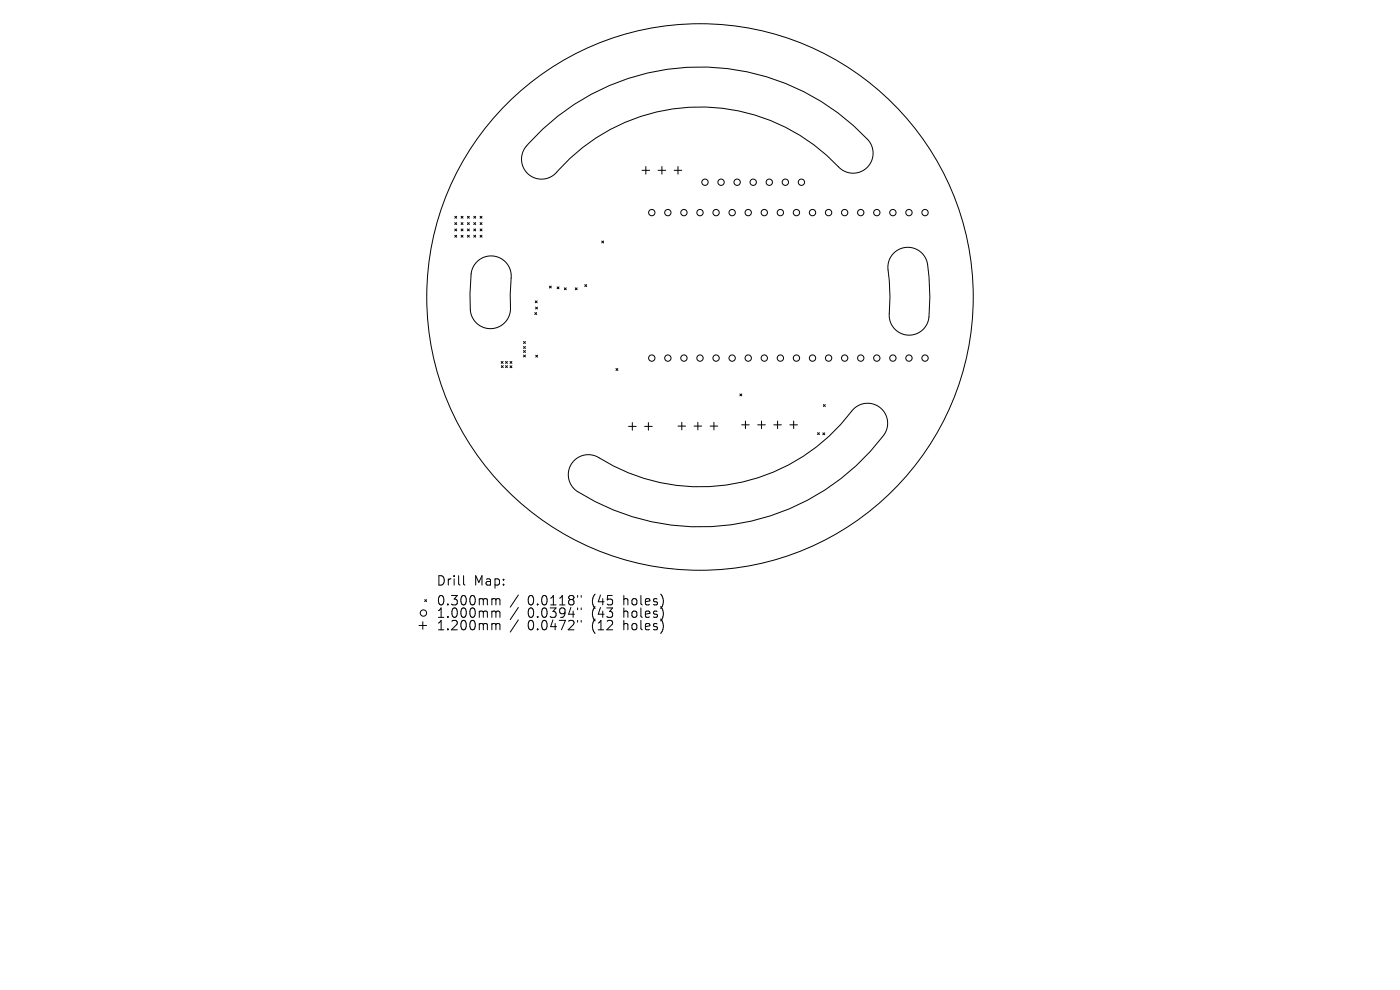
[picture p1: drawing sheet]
<svg xmlns="http://www.w3.org/2000/svg" width="297mm" height="210mm" viewBox="0 0 297 210" stroke-linecap="round" stroke-linejoin="round" font-family="sans-serif">
<defs><g id="words">
<g font-size="2.8">
<text x="92.5" y="124.5">Drill</text>
<text x="100.5" y="124.5">Map:</text>
<text x="92.5" y="128.7">0.300mm</text>
<text x="92.5" y="131.3">1.000mm</text>
<text x="111.9" y="128.7">0.0118&quot;</text>
<text x="111.9" y="131.3">0.0394&quot;</text>
<text x="125.7" y="128.7">(45</text>
<text x="125.7" y="131.3">(43</text>
<text x="132.5" y="128.7">holes)</text>
<text x="132.5" y="131.3">holes)</text>
<text x="92.5" y="134">1.200mm</text>
<text x="111.9" y="134">0.0472&quot;</text>
<text x="125.7" y="134">(12</text>
<text x="132.5" y="134">holes)</text>
</g>
</g></defs>
<g fill="none" stroke="#000" stroke-width=".21">
<path d="M115.1 27.4a48.7 48.7 0 0 1 69.4 2.8 4.2 4.2 0 0 1-.9 5.6 4.2 4.2 0 0 1-5.7-.4 40.4 40.4 0 0 0-60.3 1.7 4.3 4.3 0 0 1-6-.7 4.3 4.3 0 0 1 .5-5.9zM136.2 36.1h1.6M137 35.3v1.6M139.6 36.1h1.6M140.4 35.3v1.6M143 36.1h1.6M143.8 35.3v1.6M96.5 45.9l.4 .4M96.5 47.2l.4 .4M96.5 48.6l.4 .4M96.5 49.9l.4 .4M96.9 45.9l-.4 .4"/>
<path d="M96.9 47.2l-.4 .4M96.9 48.6l-.4 .4M96.9 49.9l-.4 .4M97.8 47.2l.4 .4M97.8 48.6l.4 .4M97.8 49.9l.4 .4M97.8 45.9l.4 .4M98.2 45.9l-.4 .4M98.2 47.2l-.4 .4M98.2 48.6l-.4 .4M98.2 49.9l-.4 .4M99.2 48.6l.4 .4"/>
<path d="M99.2 49.9l.4 .4M99.2 47.2l.4 .4M99.2 45.9l.4 .4M99.6 45.9l-.4 .4M99.6 47.2l-.4 .4M99.6 48.6l-.4 .4M99.6 49.9l-.4 .4M100.5 49.9l.4 .4M100.5 48.6l.4 .4M100.5 47.2l.4 .4M100.5 45.9l.4 .4M100.9 45.9l-.4 .4"/>
<path d="M100.9 47.2l-.4 .4M100.9 48.6l-.4 .4M100.9 49.9l-.4 .4M101.2 55.5a4.3 4.3 0 0 1 4.8-.8 4.3 4.3 0 0 1 2.4 4.3l-.2 3.5 .1 2.7a4.3 4.3 0 0 1-4 4.5 4.3 4.3 0 0 1-4.5-4l-.1-3.3 .2-4.3a4.3 4.3 0 0 1 1.3-2.6zM101.8 49.9l.5 .4M101.8 48.6l.5 .4M101.8 45.9l.5 .4M101.8 47.2l.5 .4M102.3 45.9l-.5 .4M102.3 47.2l-.5 .4M102.3 48.6l-.5 .4M102.3 49.9l-.5 .4"/>
<path d="M127.7 51.1l.4 .4M128.1 51.1l-.4 .4M189.7 53.6a4.2 4.2 0 0 1 7.1 2.5 44.5 44.5 0 0 1 .2 11.9 4.2 4.2 0 0 1-4.9 3 4.2 4.2 0 0 1-3.4-4.5 50.6 50.6 0 0 0-.3-10 4.2 4.2 0 0 1 1.3-2.9zM106.3 76.7l.4 .4M106.4 77.6l.4 .4M106.7 76.7l-.4 .4M106.8 77.6l-.4 .4M107.2 77.6l.4 .4M107.2 76.7l.4 .4M107.6 76.7l-.4 .4M107.6 77.6l-.4 .4M108.2 77.6l.4 .4"/>
<path d="M108.2 76.7l.4 .4M108.6 76.7l-.4 .4M108.6 77.6l-.4 .4M111.1 72.5l.4 .4M111.1 73.5l.4 .4M111.1 74.4l.4 .4M111.1 75.3l.4 .4M111.5 72.5l-.4 .4M111.5 73.5l-.4 .4M111.5 74.4l-.4 .4M111.5 75.3l-.4 .4M113.5 66.3l.4 .4"/>
<path d="M113.6 63.8l.4 .4M113.6 65.2l.4 .4M113.7 75.3l.4 .5M113.9 66.3l-.4 .4M114 63.8l-.4 .4M114 65.2l-.4 .4M114.1 75.3l-.4 .5M116.6 60.7l.4 .4M117 60.7l-.4 .4M118.2 60.9l.4 .4M118.6 60.9l-.4 .4M119.7 61.1l.4 .4"/>
<path d="M120.1 61.1l-.4 .4M122 61.1l.4 .4M122.4 61.1l-.4 .4M124.1 60.4l.4 .4M124.5 60.4l-.4 .4M130.7 78.2l.4 .4M131.1 78.2l-.4 .4M121.9 97.6a4.2 4.2 0 0 1 5.2-.5 40.4 40.4 0 0 0 54.1-10.4 4.2 4.2 0 0 1 5.8 0 4.2 4.2 0 0 1 .4 5.8 48.6 48.6 0 0 1-65.4 11.4 4.3 4.3 0 0 1-.1-6.3zM133.3 90.5h1.7M134.1 89.6v1.7M136.7 90.5h1.7M137.6 89.6v1.7"/>
<path d="M143.8 90.4h1.6M144.6 89.6v1.6M147.2 90.4h1.7M148 89.6v1.6M150.6 90.4h1.7M151.5 89.6v1.6M157 83.6l.4 .4M157.3 90.1h1.6M157.4 83.6l-.4 .4M158.1 89.3v1.6M160.7 90.1h1.7M161.6 89.3v1.6"/>
<path d="M164.2 90.1h1.6M165 89.3v1.6M167.6 90.1h1.6M168.4 89.3v1.6M173.4 91.8l.4 .4M173.8 91.8l-.4 .4M174.6 91.8l.4 .4M174.7 85.8l.4 .4M175 91.8l-.4 .4M175.1 85.8l-.4 .4M88.9 132.7h1.6M89.7 131.9v1.6"/>
<path d="M90.1 127.2l.4 .4M90.5 127.2l-.4 .4M98.3 122.1v1.7l.3 .3M104.6 127l.5 .1 .1 .2M104.6 129.6l.5 .1 .1 .2M104.6 132.3l.5 .1 .1 .2M105.2 127.3l.3-.3 .5 .1 .1 1.2M105.2 127.3v1M105.2 129.9v1.1M105.2 132.6v1M105.2 129.9l.3-.3 .5 .1 .1 1.3M105.2 132.6l.3-.3 .5 .1 .1 1.2"/>
<path d="M110 126.2l-1.8 2.6M110 128.9l-1.8 2.5M110 131.5l-1.8 2.6M122.5 126.3v.4M122.5 129v.3M122.5 131.6v.4M123.3 126.3v.4M123.3 129v.3M123.3 131.6v.4"/>
<circle cx="149.6" cy="38.7" r=".67"/>
<circle cx="153" cy="38.7" r=".67"/>
<circle cx="156.4" cy="38.7" r=".67"/>
<circle cx="159.8" cy="38.7" r=".67"/>
<circle cx="163.2" cy="38.7" r=".67"/>
<circle cx="166.6" cy="38.7" r=".67"/>
<circle cx="170" cy="38.7" r=".67"/>
<circle cx="138.3" cy="45.1" r=".67"/>
<circle cx="141.7" cy="45.1" r=".67"/>
<circle cx="145.1" cy="45.1" r=".67"/>
<circle cx="148.5" cy="45.1" r=".67"/>
<circle cx="151.9" cy="45.1" r=".67"/>
<circle cx="155.3" cy="45.1" r=".67"/>
<circle cx="158.7" cy="45.1" r=".67"/>
<circle cx="162.1" cy="45.1" r=".67"/>
<circle cx="165.6" cy="45.1" r=".67"/>
<circle cx="169" cy="45.1" r=".67"/>
<circle cx="172.4" cy="45.1" r=".67"/>
<circle cx="175.8" cy="45.1" r=".67"/>
<circle cx="179.2" cy="45.1" r=".67"/>
<circle cx="182.6" cy="45.1" r=".67"/>
<circle cx="186" cy="45.1" r=".67"/>
<circle cx="189.4" cy="45.1" r=".67"/>
<circle cx="192.8" cy="45.1" r=".67"/>
<circle cx="196.2" cy="45.1" r=".67"/>
<circle cx="138.3" cy="76" r=".67"/>
<circle cx="141.7" cy="76" r=".67"/>
<circle cx="145.1" cy="76" r=".67"/>
<circle cx="148.5" cy="63" r="58"/>
<circle cx="148.5" cy="76" r=".67"/>
<circle cx="151.9" cy="76" r=".67"/>
<circle cx="155.3" cy="76" r=".67"/>
<circle cx="158.7" cy="76" r=".67"/>
<circle cx="162.1" cy="76" r=".67"/>
<circle cx="165.6" cy="76" r=".67"/>
<circle cx="169" cy="76" r=".67"/>
<circle cx="172.4" cy="76" r=".67"/>
<circle cx="175.8" cy="76" r=".67"/>
<circle cx="179.2" cy="76" r=".67"/>
<circle cx="182.6" cy="76" r=".67"/>
<circle cx="186" cy="76" r=".67"/>
<circle cx="189.4" cy="76" r=".67"/>
<circle cx="192.8" cy="76" r=".67"/>
<circle cx="196.2" cy="76" r=".67"/>
<circle cx="89.8" cy="130" r=".67"/>
</g>
<use href="#words"/>
</svg>
